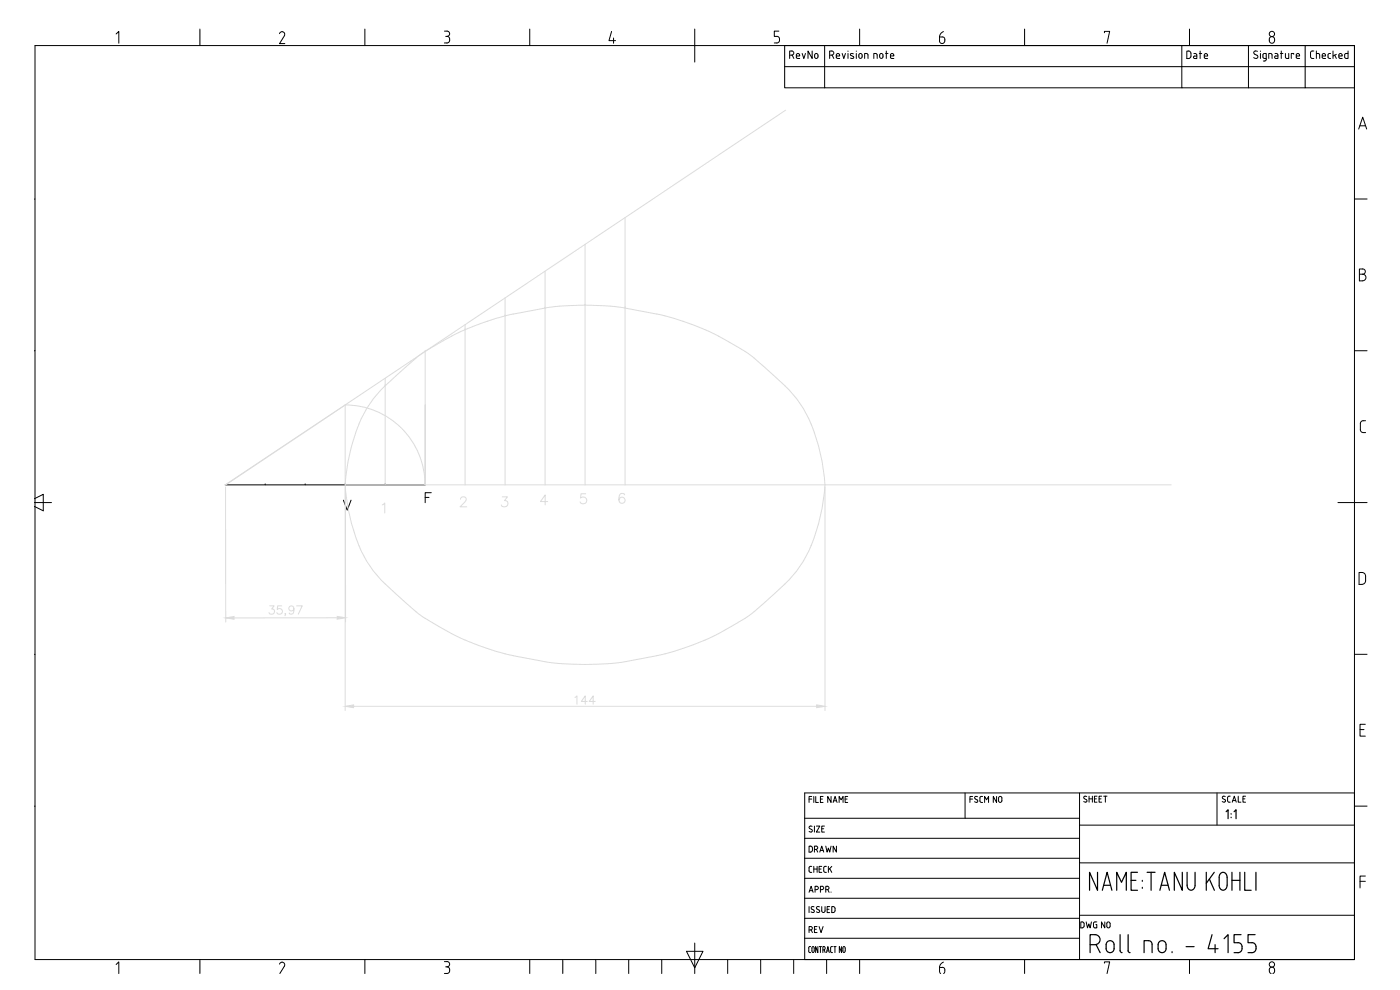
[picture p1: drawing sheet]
<svg xmlns="http://www.w3.org/2000/svg" width="420mm" height="297mm" viewBox="0 0 420 297" stroke-linecap="round" stroke-linejoin="round" font-family="sans-serif">
<defs><g id="words">
<g font-size="5.3">
<text x="236" y="18.7">RevNo</text>
<text x="355.2" y="18.7">Date</text>
<text x="392.3" y="18.7">Checked</text>
</g>
<g font-size="4.9">
<text x="242" y="256.8">DRAWN</text>
<text x="242" y="262.8">CHECK</text>
<text x="242" y="281.2">REV</text>
<text x="323.5" y="279.8">DWG NO</text>
</g>
</g></defs>
<!-- layer: Title Block -->
<g fill="none" stroke="#000" stroke-width=".3">
<path d="M10.5 13.7h396v274.2h-396zM34.8 10.2l.9-.8v3.6M60 8.7v5M84.7 9.5l.7 .4-.1 .8M84.7 9.5l-.5 .2-.3 .4M85.4 10.7l-1.5 2.4h1.6M109.5 8.7v5M133.4 9.3h.8a.83 .83 0 0 1 .7 1.1 .83 .83 0 0 1-1.1 .5M134.2 10.9a1.01 1.01 0 0 1 .8 1 1.01 1.01 0 0 1-.8 1h-.8M159 8.7v5M183.5 9.4l-.7 2.8h1.9M184.1 11.4v1.6"/>
<path d="M208.5 8.7v9.9M232.4 12.9h.8M233.1 10.9a1.02 1.02 0 0 1 .9 1 1.02 1.02 0 0 1-.9 1M233.8 9.3h-1.4v1.6h.8M249 16.6h.6M249.6 16.5a.61 .61 0 0 0 .6-.6 .61 .61 0 0 0-.6-.6h-.6v2.2M249.7 16.6l.5 .9M251 16.5a.5 .5 0 0 1 .5-.5 .5 .5 0 0 1 .5 .5M251 16.6l.2 .9h.8M252 16.6v.2h-1M252.7 16l.5 1.5 .5-1.5M254.5 15.3v.1"/>
<path d="M254.5 16v1.5M256.1 16.2l-.6-.2-.3 .3 .2 .3 .8 .5-.1 .4-.9-.1M257 15.3v.1M257 16v1.5M257.7 16.5a.5 .5 0 0 1 .5-.5 .5 .5 0 0 1 .5 .5M257.8 16.6l-.1 .4a.5 .5 0 0 0 .5 .5 .5 .5 0 0 0 .5-.5M258 8.7v5M258.7 16.6v.4M259.5 17.5v-1.5l.9 .3 .1 1.2M263.2 16.5l-.2-.4-.8-.1v1.5M263.3 16.5v1M264 16.5a.5 .5 0 0 1 .5-.5 .5 .5 0 0 1 .5 .5"/>
<path d="M264 16.6v.4a.5 .5 0 0 0 .5 .5 .5 .5 0 0 0 .5-.5v-.4M265.8 16h.7M266 15.3v2.2M267.2 16.6l.2 .9h.9M267.2 16.5a.5 .5 0 0 1 .5-.5 .5 .5 0 0 1 .5 .5M268.3 16.6v.2h-1.1M281.9 12.3a.79 .79 0 0 0 .8 .8 .79 .79 0 0 0 .8-.8M282 11.1l1.3 .2 .3 1M282 11.1v1.2M283.1 9.5l-.9 .8-.2 .8M307.5 8.7v5M331.5 9.8v-.4h1.5l-.8 3.6"/>
<path d="M354.7 13.7h-119.2v6.3M357 8.7v5M374.7 13.7v12.7h17M377.4 15.4a.6 .6 0 0 0-.9 0 .6 .6 0 0 0 0 .8l.7 .4a.57 .57 0 0 1 .1 .8 .57 .57 0 0 1-.8 0l-.3-.1M378.3 15.3v.1M378.3 16v1.5M379.5 16l-.5 .5 .1 .8 .4 .2M379.5 16h.5v1.9l-.2 .3-.7 .1M379.5 17.5h.5M380.8 17.5v-1.5l.9 .3 .1 1.2M381.2 11.2a.9 .9 0 0 1 1.3 .8 .9 .9 0 0 1-1.3 .7l-.3-.9zM382.6 16l.7 .1 .2 .4"/>
<path d="M383.5 16.5v1l-.9-.2 .1-.5h.8M384.3 16h.7M384.5 15.3v2.2M385.8 16v1.3l.4 .2M386.8 16v1.5h-.6M388.3 16.3v-.3h-.8v1.5M389 16.5a.5 .5 0 0 1 .5-.5 .5 .5 0 0 1 .5 .5M389 16.6l.2 .9h.8M390 16.6v.2h-1M391.7 13.7h-37v12.7h20M391.7 13.7h14.8v12.7h-14.8zM235.5 20v6.4h12"/>
<path d="M235.5 20h171M247.5 20v6.4h107.2M407.8 38.7l1.2-3.5 1.2 3.5M408.1 37.7h1.7M10.3 59.7h.2M406.5 59.7h3.8M408 82.3h1M409 80.7a.79 .79 0 0 1 .8 .8 .79 .79 0 0 1-.8 .8M409 80.7h-1v3.6l1-.1a.98 .98 0 0 0 .9-.9 .98 .98 0 0 0-.9-1M10.3 105.2h.2M406.5 105.2h3.8M408.2 128.9a.9 .9 0 0 0 .9 .9h.7"/>
<path d="M408.3 127.1v1.8M409.1 126.2a.9 .9 0 0 0-.9 .9M409.2 126.2h.6M10.3 149.6l2.7-1.3v5l-2.7-1.4M10.3 150.8h5.2M401.5 150.8h8.8M407.9 171.8a1.52 1.52 0 0 1 1.9 .7v1.7l-.2 .7a1.69 1.69 0 0 1-1.7 .4zM10.3 196.3h.2M406.5 196.3h3.8M408.2 218.9h1.1M409.8 217.3h-1.6v3.6h1.6M242.8 239.8h.8"/>
<path d="M243.6 239h-.8v1.8M244.2 239v1.8M244.8 239v1.8h.8M246.2 239.8h.6M247 239h-.8v1.8h.8M249.4 239v1.8l-1-1.8v1.8M253.6 239.8h.6M254.4 239h-.8v1.8h.8M289.6 237.9v7.6M291.1 239.8h.8M291.9 239h-.8v1.8M292.9 239l.5 .1"/>
<path d="M292.9 239l-.4 .4 .8 .6M294.9 239l-.8 .2v1.1l.2 .4 .6 .1M299.1 239v1.8l-1-1.8v1.8M299.7 239.4a.5 .5 0 0 1 .5-.4 .5 .5 0 0 1 .5 .4M299.7 239.5v.8a.5 .5 0 0 0 .5 .4 .5 .5 0 0 0 .5-.4v-.8M324 237.9v50M326.1 239a.47 .47 0 0 0-.7-.1 .47 .47 0 0 0 0 .7l.6 .3a.5 .5 0 0 1 0 .8 .5 .5 0 0 1-.8-.2M326.8 239.7h1M326.8 238.9v1.8M327.8 238.9v1.8M328.5 239.7h.5M329.2 238.9h-.7v1.8h.7"/>
<path d="M329.8 239.7h.6M330.6 238.9h-.8v1.8h.8M331.2 238.9h1M331.7 238.9v1.8M365.2 237.9v9.7M367.6 239.9a.49 .49 0 0 1 0 .8 .49 .49 0 0 1-.8-.2M367.7 239a.46 .46 0 0 0-.7-.1 .46 .46 0 0 0 0 .7l.6 .3M368.9 238.9l-.4 .2-.1 1.1 .5 .5M368.9 238.9h.3M371.6 238.9v1.8h.8M373 239.7h.6M373.8 238.9h-.8v1.8h.8"/>
<path d="M406.5 237.9h-165v50M10.3 241.9h.2M241.5 257.5h82.5M241.5 251.5h82.5M241.5 245.5h82.5M242.8 249.5l.6 .2M243 248.6l.8 .6-.4 .4M243.2 247.9l-.4 .3 .2 .4M243.2 247.8l.5 .1M244.4 247.9v1.8M245 247.9h1l-1 1.8h1M246.6 248.7h.6"/>
<path d="M247.4 247.9h-.8v1.8h.8M250 240.8l.6-1.8 .6 1.8M250.2 240.3h.8M251.8 240.8v-1.8l.6 1 .6-1v1.8M293.2 240a.48 .48 0 0 1 0 .8 .48 .48 0 0 1-.7-.3M295.5 240.8v-1.8l.6 1 .6-1v1.8M324 258.9h82.5M324 247.6h82.5M368.9 240.7h.3M369.8 240.7l.6-1.8 .6 1.8M370 240.2h.8M406.5 241.9h3.8"/>
<path d="M241.5 275.5h82.5M241.5 269.5h82.5M241.5 263.5h82.5M242.8 267.7l.6-1.8 .6 1.8M242.8 272v1.8M243 267.2h.8M243.6 272.8l.6 .3a.49 .49 0 0 1 0 .7 .49 .49 0 0 1-.8-.2M244.3 272.1a.47 .47 0 0 0-.7 0 .47 .47 0 0 0 0 .7M244.6 266.9h.5M245.1 266.9a.5 .5 0 0 0 .5-.5 .5 .5 0 0 0-.5-.5h-.5v1.8M245.2 272.8l.6 .3a.49 .49 0 0 1 0 .7 .49 .49 0 0 1-.8-.2M245.9 272.1a.48 .48 0 0 0-.7 0 .48 .48 0 0 0 0 .7"/>
<path d="M246.2 266.9h.5M246.6 272v1.3a.5 .5 0 0 0 .5 .5 .5 .5 0 0 0 .5-.5v-1.3M246.7 266.9a.5 .5 0 0 0 .5-.5 .5 .5 0 0 0-.5-.5h-.5v1.8M247.8 266.9h.5M248.2 272.8h.6M248.3 265.9a.5 .5 0 0 1 .5 .5 .5 .5 0 0 1-.5 .5M248.3 265.9h-.5v1.8M248.4 266.9l.4 .8M249 272h-.8v1.8h.8M249.4 267.6v.1M249.6 272l.7 .1a1.21 1.21 0 0 1 .2 1.4l-.9 .3zM324 274.6h82.5"/>
<path d="M408.2 264.4h1.6M409.8 262.8h-1.6v3.6M34.8 289.4l.9-.8v3.5M60 287.9v4.2M84.7 288.7l.7 .4-.1 .8M84.7 288.7l-.5 .2-.3 .4M85.4 289.9l-1.4 2.2M109.5 287.9v4.2M133.4 288.5h.8M133.8 290.1h.4M134.2 288.5a.79 .79 0 0 1 .7 .8 .79 .79 0 0 1-.7 .8M134.2 290.1a1.01 1.01 0 0 1 .8 1 1.01 1.01 0 0 1-.8 1h-.8"/>
<path d="M159 287.9v4.2M168.9 287.9v4.2M178.8 287.9v4.2M188.7 287.9v4.2M198.6 287.9v4.2M206 285.4h5l-2.5 5zM208.5 283v9.1M218.4 287.9v4.2M228.3 287.9v4.2M238.2 287.9v4.2M241.5 281.5h82.5M243.3 284l-.6 .2v1.2l.2 .4h.4"/>
<path d="M243.7 285.3l.3 .5 .4-.5M243.7 285.3v-1.1l.3-.2 .3 .2 .1 1.1M245.5 284v1.8l-.7-1.8v1.8M245.9 284h.7M246.2 284v1.8M247 285h.3M247.3 285l.3-.3v-.5l-.6-.2v1.8M247.4 285l.2 .8M248.1 285.8l.4-1.8 .4 1.8M248.1 287.9v4.2M248.2 285.3h.6M249.3 285.4l.3 .4"/>
<path d="M249.3 284.5v.9M249.6 284l-.3 .4M249.6 285.8h.2M249.6 284h.2M250.2 284h.7M250.6 284v1.8M252.6 284v1.8l-.7-1.8v1.8M252.9 284.5l.2-.4h.4l.2 1.2M252.9 285.3l.4 .5 .3-.5M253 284.5v.8M258 287.9v4.2M282 290.3v1.4l.3 .4"/>
<path d="M282 290.3h.8M282.8 290.2a1.02 1.02 0 0 1 .8 .8 1.02 1.02 0 0 1-.4 1.1M283.1 288.7l-.9 .8-.2 .8M307.5 287.9v4.2M331.5 289v-.4h1.5l-.8 3.5M357 287.9v4.2M381.5 292.1a.92 .92 0 0 1-.5-1.4 .92 .92 0 0 1 1.4 0l.1 .9-.5 .5"/>
<circle cx="381.7" cy="10.2" r=".79"/>
<circle cx="381.7" cy="289.4" r=".79"/>
</g>
<g fill="none" stroke="#000" stroke-width=".36">
<path d="M368 243.5l.6-.5v2.6M369.5 244.1v.2M369.5 245.2v.1M370.4 243.5l.6-.5v2.6M329.4 261.7v5.4l-2.4-5.4v5.4M330.8 267.1l1.5-5.4 1.4 5.4M331.2 265.6h2.1M335.1 267.1v-5.4l1.5 3 1.4-3v5.4M339.5 264.1h1.4M341.4 261.7h-1.9v5.4h1.9M342.8 264.1v.3M342.8 266.2v.3"/>
<path d="M344.3 261.7h2.4M345.5 261.7v5.4M348.1 267.1l1.4-5.4 1.5 5.4M348.5 265.6h2.1M354.8 261.7v5.4l-2.4-5.4v5.4M356.3 261.7v3.9a1.23 1.23 0 0 0 1.2 1.5 1.23 1.23 0 0 0 1.2-1.5v-3.9M362 261.7v5.4M363 263.8l1.5 3.3M364.4 261.7l-2.4 3.3M365.9 263.2a1.23 1.23 0 0 1 1.2-1.5 1.23 1.23 0 0 1 1.2 1.5M365.9 265.6a1.23 1.23 0 0 0 1.2 1.5 1.23 1.23 0 0 0 1.2-1.5M365.9 263.2v2.4"/>
<path d="M368.3 263.2v2.4M369.7 264.1h2.4M369.7 261.7v5.4M372.1 261.7v5.4M373.6 261.7v5.4h1.9M376.9 261.7v5.4M327.2 283.4h1.5M328.7 280.4a1.49 1.49 0 0 1 1.4 1.5 1.49 1.49 0 0 1-1.4 1.5M328.7 280.4h-1.5v5.4M329 283.4l1.2 2.4M332.5 282.5a1.2 1.2 0 0 1 1.2-.1 1.2 1.2 0 0 1 .7 1v1.2a1.2 1.2 0 0 1-1.2 1.2 1.2 1.2 0 0 1-1.2-1.2v-1.5zM336.2 280.4v4.8l.1 .5 .5 .1"/>
<path d="M338.5 285.2l.2 .5 .4 .1M338.6 280.4v4.8M343.4 285.8v-3.6l1.6 .1 .5 .4 .2 .6 .1 2.5M348.1 282.5a1.2 1.2 0 0 1 1.2-.1 1.2 1.2 0 0 1 .7 1v1.2a1.2 1.2 0 0 1-1.2 1.2 1.2 1.2 0 0 1-1.2-1.2v-1.5zM351.8 285.5v.3M356 284h2.4M363.8 280.4l-1.2 4.2h3M364.7 283.4v2.4M367.4 281.6l1.2-1.2v5.4M372.5 280.4h-2.1v2.5l1.2-.1a1.53 1.53 0 0 1 1.2 1.5 1.53 1.53 0 0 1-1.2 1.5h-1.2M376.7 280.4h-2.1v2.5l1.1-.1a1.53 1.53 0 0 1 1.3 1.5 1.53 1.53 0 0 1-1.3 1.5h-1.1"/>
</g>
<!-- layer: 0 -->
<path d="M67.6 145.5h60M79.6 145.5h.1M91.6 145.5h.1M103.1 150.1l1.1 3 1.2-3M103.6 145.5h.1M115.6 145.5h.1M127.6 145.5h.1M127.6 149.2h1.1M129.4 147.8h-1.8v3" fill="none" stroke="#000" stroke-width=".3"/>
<g fill="none" stroke="#dcdcdc" stroke-width=".3">
<path d="M235.8 33.1l-168.1 112.4M175.6 73.3v72.2M187.6 65.3v80.2M139.6 98.9h.1M139.6 97.4v48.1M146.3 96.4a73.8 73.8 0 0 0-10.8 4.5M151.6 94.8h.1M151.6 89.4v56.1M151.6 94.8l-5.3 1.6M163.6 92.4h.1M163.6 92.4l-12 2.4M163.6 81.3v64.2"/>
<path d="M167.9 91.9l-4.3 .5M167.9 91.9a100 100 0 0 1 15.4 0M175.6 91.6h.1M183.3 91.9l3.7 .4 10.6 2 7.3 2.1M187.6 92.3h.1M204.9 96.4a77.6 77.6 0 0 1 21.4 11l9.3 8.4a36.7 36.7 0 0 1 10.3 19.1 47 47 0 0 1 1.6 11.9 49.8 49.8 0 0 1-8.1 24l-3.8 4.4-9.3 8.4M115.6 115.8a36.5 36.5 0 0 0-10.4 19.1 58.7 58.7 0 0 0-1.6 10.6M115.6 115.8h.1M115.6 113.5v32M127.6 105.4v40.1v-24M127.6 105.4h.1M135.5 100.9a75.2 75.2 0 0 0-10.6 6.5l-9.3 8.4"/>
<path d="M103.6 121.5a24 24 0 0 1 24 24M67.6 145.5l36-24v24M67.7 146.1v40.5M103.6 145.5a52.3 52.3 0 0 0 7.4 24.4l2.2 2.8 2.4 2.5M103.6 146.1v67.1M103.7 145.5h247.8M103.7 146.1v40.5M114.8 151.5l.7-.6v3M138.2 149.8l.3-.6a.98 .98 0 0 1 1.3 .2 .97 .97 0 0 1-.3 1.2l-1.4 1.5h2M150.7 149.1h1.6l-.9 1.1a.96 .96 0 0 1 1 1.1 .96 .96 0 0 1-1.3 .8l-.4-.2-.3-.4M164.3 150.5h-2.1l1.4-2v3M175.8 148.1h-1.4l-.2 1.3a1.06 1.06 0 0 1 1.6 0 1.06 1.06 0 0 1-.2 1.6 1.06 1.06 0 0 1-1.5-.4"/>
<path d="M187.5 148.5a.91 .91 0 0 0-1.3-.3 1.8 1.8 0 0 0 .4 2.8 .93 .93 0 0 0 1-.8 .93 .93 0 0 0-.9-1 .93 .93 0 0 0-1 .8M247.6 146.1v67.1M115.6 175.2l9.3 8.4M80.9 181.8h1.4l-.8 .9a.83 .83 0 0 1 .7 1.4 .83 .83 0 0 1-1.5-.3M84.5 181.8h-1.2l-.1 1.1a.88 .88 0 0 1 1.3-.1 .88 .88 0 0 1-.1 1.4 .88 .88 0 0 1-1.3-.4M85.7 184.2h-.2h.2l-.2 .6M88.2 182.6a.78 .78 0 0 1-1.1 .6 .78 .78 0 0 1-.2-1.2 .78 .78 0 0 1 1.2 .1 1.75 1.75 0 0 1-.6 2.2l-.6-.1-.1-.3M89 181.8h1.7l-1.2 2.5M101.2 185.4h-31M124.9 183.6l2.7 1.9M127.6 185.5l9.6 5.5 9.1 3.6 7.3 2 10.6 2.1 3.7 .4M167.9 199.1a107.4 107.4 0 0 0 15.4 0"/>
<path d="M226.3 183.6l-2.7 1.9-8 4.6-7.3 3.3-5.4 1.8-4.3 1.2-11 2.1-4.3 .6M106.1 211.9h139M172.6 209.3l.6-.5v2.5M176.2 210.5h-1.7l1.1-1.7v2.5M178.6 210.5h-1.8l1.2-1.7v2.5"/>
</g>
<g fill="#dcdcdc" stroke="#dcdcdc" stroke-width=".3">
<path d="M103.6 211.9l2.5-.4v.8z"/>
<path d="M245.1 211.5l2.5 .4-2.5 .4z"/>
<path d="M67.7 185.4l2.5-.4v.8z"/>
<path d="M101.2 185l2.5 .4-2.5 .4z"/>
</g>
<use href="#words"/>
</svg>
